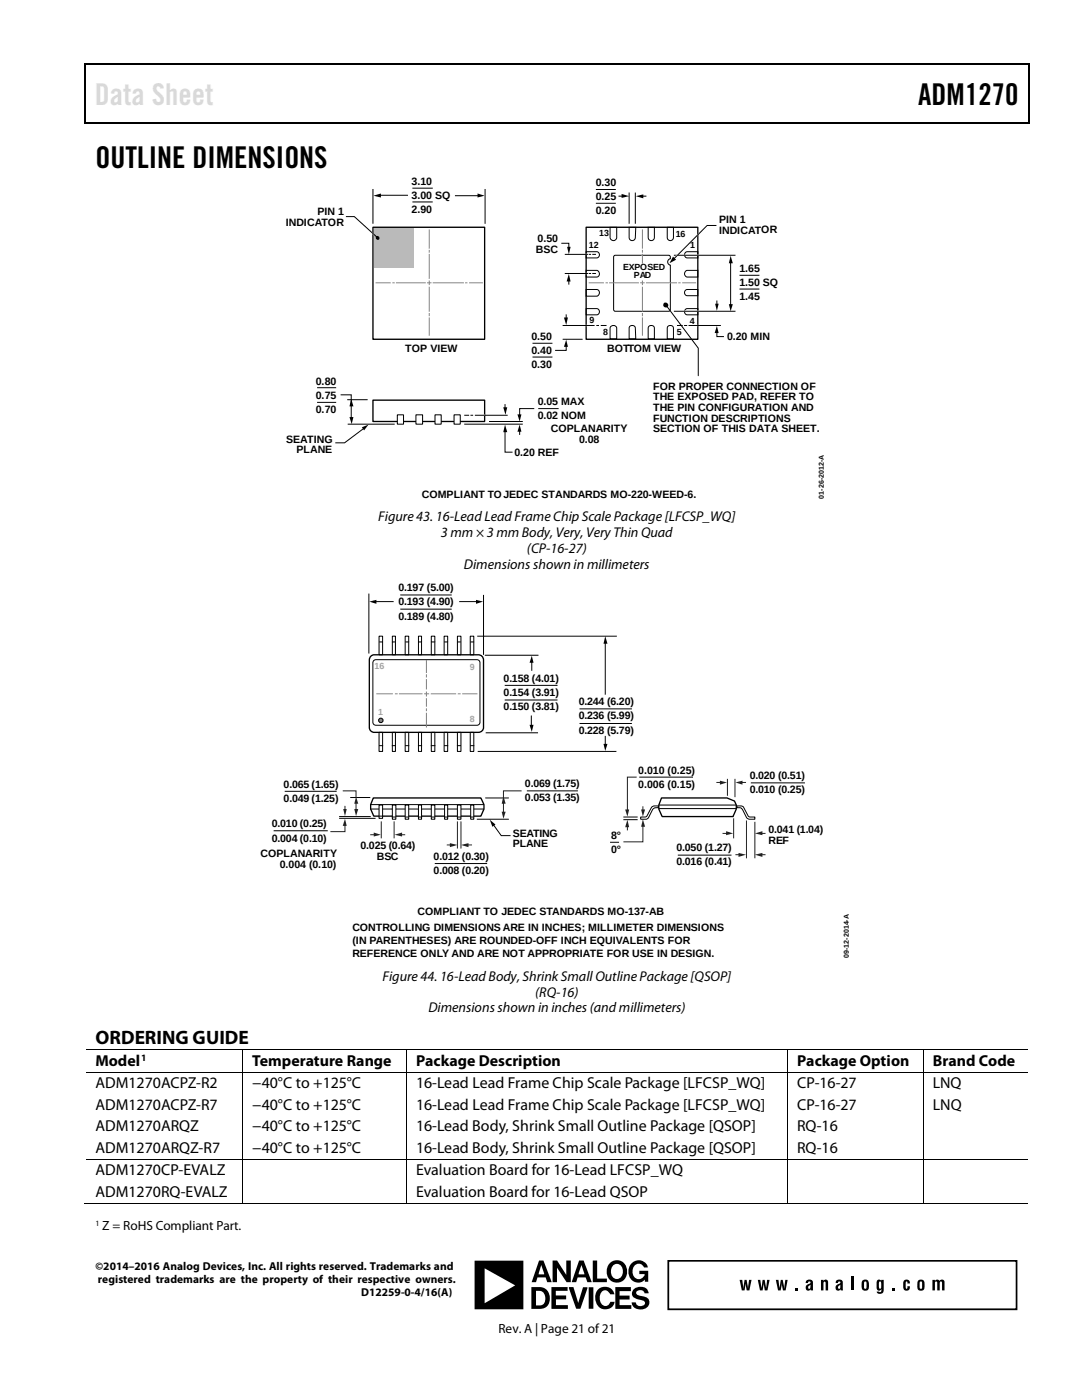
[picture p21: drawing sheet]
<svg xmlns="http://www.w3.org/2000/svg" width="216mm" height="279mm" viewBox="0 0 216 279" stroke-linecap="round" stroke-linejoin="round" font-family="sans-serif">
<defs><g id="words">
<g font-size="6">
<text x="183.2" y="20.9">ADM1270</text>
<text x="19" y="33.6">OUTLINE DIMENSIONS</text>
</g>
<text font-size="3.9" x="19" y="208.4">ORDERING GUIDE</text>
<g font-size="3.2">
<text x="19" y="212.7">Model</text>
<text x="50.3" y="212.7">Temperature Range</text>
<text x="83" y="212.7">Package Description</text>
<text x="159" y="212.7">Package Option</text>
<text x="186.1" y="212.7">Brand Code</text>
<text x="19" y="217.2">ADM1270ACPZ-R2</text>
<text x="19" y="221.5">ADM1270ACPZ-R7</text>
<text x="50.3" y="217.2">−40°C to +125°C</text>
<text x="50.3" y="221.5">−40°C to +125°C</text>
<text x="83" y="217.2">16-Lead Lead Frame Chip Scale Package [LFCSP_WQ]</text>
<text x="83" y="221.5">16-Lead Lead Frame Chip Scale Package [LFCSP_WQ]</text>
<text x="159" y="217.2">CP-16-27</text>
<text x="159" y="221.5">CP-16-27</text>
<text x="186.1" y="221.5">LNQ</text>
<text x="186.1" y="217.2">LNQ</text>
<text x="19" y="225.8">ADM1270ARQZ</text>
<text x="50.3" y="225.8">−40°C to +125°C</text>
<text x="83" y="225.8">16-Lead Body, Shrink Small Outline Package [QSOP]</text>
<text x="159" y="225.8">RQ-16</text>
<text x="19" y="230.1">ADM1270ARQZ-R7</text>
<text x="50.3" y="230.1">−40°C to +125°C</text>
<text x="83" y="230.1">16-Lead Body, Shrink Small Outline Package [QSOP]</text>
<text x="159" y="230.1">RQ-16</text>
<text x="19" y="234.6">ADM1270CP-EVALZ</text>
<text x="19" y="238.9">ADM1270RQ-EVALZ</text>
<text x="83" y="238.9">Evaluation Board for 16-Lead QSOP</text>
<text x="83" y="234.6">Evaluation Board for 16-Lead LFCSP_WQ</text>
</g>
<g font-size="2.8">
<text x="75.5" y="104">Figure 43. 16-LeadLeadFrame ChipScale Package [LFCSP_WQ]</text>
<text x="88" y="107.1">3 mm × 3 mm Body, Very, Very Thin Quad</text>
<text x="92.6" y="113.5">Dimensions shown in millimeters</text>
<text x="105.2" y="110.3">(CP-16-27)</text>
<text x="76.3" y="195.7">Figure 44. 16-Lead Body, ShrinkSmall Outline Package [QSOP]</text>
<text x="85.5" y="202.1">Dimensions shown in inches (and millimeters)</text>
<text x="106.8" y="198.9">(RQ-16)</text>
</g>
<g font-size="2.7">
<text x="20.4" y="245.5">Z = RoHS Compliant Part.</text>
<text x="99.4" y="266">Rev. A | Page 21 of 21</text>
</g>
<g font-size="2.3">
<text x="19" y="253.5">©2014–2016 Analog Devices, Inc. All rights reserved. Trademarks and</text>
<text x="19.5" y="256.1">registered trademarks are the property of their respective owners.</text>
<text x="72.1" y="258.7">D12259-0-4/16(A)</text>
</g>
<g font-size="2.1">
<text x="82.1" y="36.8">3.10</text>
<text x="82.1" y="39.7">3.00 SQ</text>
<text x="118.9" y="37.1">0.30</text>
<text x="118.9" y="39.9">0.25</text>
<text x="57" y="45.1">INDICATOR</text>
<text x="63.3" y="43">PIN 1</text>
<text x="82.1" y="42.5">2.90</text>
<text x="118.9" y="42.8">0.20</text>
<text x="143.5" y="44.5">PIN 1</text>
<text x="143.5" y="46.6">INDICATOR</text>
<text x="106.9" y="50.4">BSC</text>
<text x="107.3" y="48.3">0.50</text>
<text x="147.5" y="54.2">1.65</text>
<text x="147.5" y="57">1.50 SQ</text>
<text x="147.5" y="59.9">1.45</text>
<text x="80.8" y="70.2">TOP VIEW</text>
<text x="106" y="67.8">0.50</text>
<text x="106" y="70.6">0.40</text>
<text x="121.2" y="70.2">BOTTOM VIEW</text>
<text x="145.1" y="67.9">0.20 MIN</text>
<text x="63" y="76.8">0.80</text>
<text x="106" y="73.5">0.30</text>
<text x="130.3" y="77.8">FOR PROPER CONNECTION OF</text>
<text x="63" y="79.6">0.75</text>
<text x="63" y="82.4">0.70</text>
<text x="107.3" y="80.9">0.05 MAX</text>
<text x="107.3" y="83.7">0.02 NOM</text>
<text x="130.3" y="79.9">THE EXPOSED PAD, REFER TO</text>
<text x="130.3" y="82">THE PIN CONFIGURATION AND</text>
<text x="57.1" y="88.4">SEATING</text>
<text x="109.9" y="86.2">COPLANARITY</text>
<text x="115.5" y="88.4">0.08</text>
<text x="130.3" y="84.2">FUNCTION DESCRIPTIONS</text>
<text x="130.3" y="86.3">SECTION OF THIS DATA SHEET.</text>
<text x="59.2" y="90.5">PLANE</text>
<text x="102.7" y="91">0.20 REF</text>
<text x="84.2" y="99.4">COMPLIANT TOJEDEC STANDARDS MO-220-WEED-6.</text>
<text x="79.5" y="118">0.197 (5.00)</text>
<text x="79.5" y="120.8">0.193 (4.90)</text>
<text x="79.5" y="123.6">0.189 (4.80)</text>
<text x="100.5" y="136.1">0.158 (4.01)</text>
<text x="100.5" y="138.9">0.154 (3.91)</text>
<text x="100.5" y="141.7">0.150 (3.81)</text>
<text x="115.5" y="143.6">0.236 (5.99)</text>
<text x="115.5" y="140.7">0.244 (6.20)</text>
<text x="115.5" y="146.4">0.228 (5.79)</text>
<text x="127.4" y="154.4">0.010 (0.25)</text>
<text x="149.6" y="155.5">0.020 (0.51)</text>
<text x="56.6" y="160">0.049 (1.25)</text>
<text x="56.6" y="157.2">0.065 (1.65)</text>
<text x="104.8" y="157.1">0.069 (1.75)</text>
<text x="104.8" y="159.9">0.053 (1.35)</text>
<text x="127.4" y="157.3">0.006 (0.15)</text>
<text x="149.6" y="158.3">0.010 (0.25)</text>
<text x="54.2" y="165.1">0.010 (0.25)</text>
<text x="54.2" y="168">0.004 (0.10)</text>
<text x="102.3" y="167">SEATING</text>
<text x="121.9" y="167.5">8°</text>
<text x="153.3" y="166.3">0.041 (1.04)</text>
<text x="52" y="171.1">COPLANARITY</text>
<text x="55.8" y="173.2">0.004 (0.10)</text>
<text x="71.9" y="169.5">0.025 (0.64)</text>
<text x="75.2" y="171.6">BSC</text>
<text x="86.5" y="171.6">0.012 (0.30)</text>
<text x="102.3" y="169.1">PLANE</text>
<text x="121.9" y="170.3">0°</text>
<text x="135" y="169.9">0.050 (1.27)</text>
<text x="135" y="172.7">0.016 (0.41)</text>
<text x="153.3" y="168.4">REF</text>
<text x="86.5" y="174.5">0.008 (0.20)</text>
<text x="70.3" y="185.8">CONTROLLING DIMENSIONS ARE IN INCHES; MILLIMETER DIMENSIONS</text>
<text x="83.3" y="182.5">COMPLIANT TO JEDEC STANDARDS MO-137-AB</text>
<text x="70.3" y="188.3">(IN PARENTHESES) ARE ROUNDED-OFF INCH EQUIVALENTS FOR</text>
<text x="70.3" y="190.9">REFERENCE ONLY AND ARE NOT APPROPRIATE FOR USE IN DESIGN.</text>
</g>
<text font-size="1.9" x="28.2" y="211.7">1</text>
<g font-size="1.8">
<text x="119.6" y="47.2">13</text>
<text x="134.9" y="47.2">16</text>
<text x="117.5" y="49.5">12</text>
<text x="124.3" y="53.9">EXPOSED</text>
<text x="137.7" y="49.5">1</text>
<text x="126.5" y="55.5">PAD</text>
<text x="117.6" y="64.5">9</text>
<text x="137.7" y="64.6">4</text>
<text x="120.4" y="66.9">8</text>
<text x="135" y="66.9">5</text>
</g>
<g font-size="1.8" fill="#a1a1a1">
<text x="74.7" y="133.5">16</text>
<text x="93.8" y="133.7">9</text>
<text x="75.4" y="142.7">1</text>
<text x="93.7" y="144.1">8</text>
</g>
<text font-size="1.6" x="19" y="244.6">1</text>
<g font-size="1.4">
<text x="164.4" y="99.5" transform="rotate(-90 164.4 99.5)">01-26-2012-A</text>
<text x="169.4" y="191.2" transform="rotate(-90 169.4 191.2)">09-12-2014-A</text>
</g>
</g></defs>
<path d="M16.9 12.7h.2v1h-.2zM16.9 12.7h.2v.3h-.2zM82.5 12.7h.3v.3h-.3zM205.1 12.7h.3v1h-.3zM205.1 12.7h.3v.3h-.3zM16.9 24.4h.2v.2h-.2zM82.3 24.4h.2v.2h-.2zM205.1 24.4h.3v.2h-.3z" fill="#000"/>
<path d="M17 13.7v10.7M17.1 12.8h65.4M82.8 12.8h122.3M205.2 13.7v10.7M17.1 24.5h188" fill="none" stroke="#000" stroke-width=".25"/>
<path d="M82.3 37.6h4.1M118.9 37.8h4M82.3 40.3h4.1M118.9 40.6h4M147.6 54.9h3.9M147.6 57.7h3.9" fill="none" stroke="#000" stroke-width=".2"/>
<path d="M74.6 45.4h8v8h-8z" fill="#b5b7b8"/>
<g fill="none" stroke="#000" stroke-width=".2">
<path d="M74.4 37.8v6.8M75.7 39h5.7M90.8 39.1h4.8M96.8 37.8v6.8M123.4 39.1h.9M125.5 38.5v6.1M126.8 38.5v6.1M128.1 39.1h.9M69 43.2h1.7l4.7 4.3M112 48.5h1.5v1M112.8 54.6h4.4M112.8 50.8h4.4"/>
<path d="M113.5 55.9v.9M117 57.8h2.1a.68 .68 0 0 1 .5 .6 .68 .68 0 0 1-.5 .7h-2.1zM117 54h2.1a.69 .69 0 0 1 .5 .6 .69 .69 0 0 1-.5 .7h-2.1zM117 50.2h2.1a.63 .63 0 0 1 .5 .7 .63 .63 0 0 1-.5 .6h-2.1zM117.6 54.6h.2M117.6 50.8h.2M118.3 54.6h.5M118.3 50.8h.5M121.7 45.4h1.4v2a.66 .66 0 0 1-.7 .6 .66 .66 0 0 1-.7-.6zM125.5 45.4h1.4l-.1 2a.62 .62 0 0 1-.6 .6 .62 .62 0 0 1-.7-.6zM129.3 45.4h1.3v2a.62 .62 0 0 1-.6 .6 .62 .62 0 0 1-.7-.6zM133.1 45.4h1.3v2a.62 .62 0 0 1-.6 .6 .62 .62 0 0 1-.7-.6z"/>
<path d="M134.5 50.9h12.3M136.8 54.2l.3-.2h2.1v1.3h-2.1a.68 .68 0 0 1-.3-1.1zM136.9 57.9l2.3-.1v1.2h-2.1a.64 .64 0 0 1-.5-.5 .64 .64 0 0 1 .3-.6zM136.9 50.3l2.3-.1v1.3h-2.1a.64 .64 0 0 1-.5-.5 .64 .64 0 0 1 .3-.7zM145.8 52.3v8.7M68 78.8h2.1v2.1M106.3 68.5h3.9M106.3 71.3h3.9M112.3 67.7h3.9M113 69v.9h-2.2M113 62.7v.9M117 61.6h2.1a.63 .63 0 0 1 .5 .6 .63 .63 0 0 1-.5 .6h-2.1z"/>
<path d="M122 65.1l.4-.1a.58 .58 0 0 1 .7 .5v2.1h-1.4v-2.1zM125.7 65.1l.2-.1a.62 .62 0 0 1 .9 .5l.1 2.1h-1.4v-2.1zM129.5 65.1l.2-.1a.62 .62 0 0 1 .9 .5v2.1h-1.3v-2.1zM133.3 65.1l.2-.1a.62 .62 0 0 1 .9 .5v2.1h-1.3v-2.1zM134.5 62.1h12.3M136.9 61.7l2.3-.1v1.2h-2.1a.64 .64 0 0 1-.5-.5 .64 .64 0 0 1 .3-.6zM69.4 84.7h9.4M70.1 80.8v2.7M72.6 85.4l-3.8 3h-1.9M92.6 84.7h11.7M97.7 84.1h6.5M100.8 86v4.2h1.5"/>
<path d="M100.8 80.7v.8M103.7 85.9v.8M106.6 81.5h-2.9v1.5M107.4 81.5h4.1"/>
</g>
<path d="M74.4 45.4h22.3v22.3h-22.3zM117 45.4h22.2v22.3h-22.2zM74.4 79.9h22.3v4.2h-22.3z" fill="none" stroke="#000" stroke-width=".27"/>
<g fill="#000">
<path d="M74.5 39.1l1.5-.5v.8zM95.3 38.6l1.4 .5-1.4 .3zM124 38.7l1.5 .4-1.5 .4zM126.9 39.1l1.5-.3v.8zM113.5 54.7l.4 1.5h-.8zM113.2 49.3h.7l-.4 1.5zM145.8 51l.4 1.5h-.8zM112.5 63.4h.8l-.3 1.5zM113 67.8l.3 1.4h-.8zM145.4 60.7h.8l-.4 1.4zM70.1 79.6l.4 1.5h-.8zM69.7 83.2h.8l-.3 1.5z"/>
<path d="M72.2 85.3l1.3-.6-.9 1.2zM100.4 81.3h.8l-.3 1.5zM100.8 84.7l.4 1.5h-.8zM103.7 84.7l.3 1.5h-.8zM103.2 82.7h.8l-.3 1.4z"/>
<circle cx="75.4" cy="47.5" r=".37"/>
</g>
<path d="M74.2 46.4l.5 .5M116.8 54.6h.4M116.8 50.8h.4M128.2 57.7v.3M136.1 50.9h3.7M136.2 62.1h3.7" fill="none" stroke="#fff" stroke-width=".27"/>
<g fill="#fff" stroke="#000" stroke-width=".2">
<path d="M79.3 82.8h1.2v1.8h-1.2z"/>
<path d="M83 82.8h1.3v1.8h-1.3z"/>
<path d="M86.8 82.8h1.2v1.8h-1.2z"/>
<path d="M90.6 82.8h1.2v1.8h-1.2z"/>
</g>
<g fill="none" stroke="#000" stroke-width=".2">
<path d="M122.6 51l10.8-.1 .3 .2 .1 .6a.63 .63 0 0 0-.6 .6 .63 .63 0 0 0 .6 .6v8.9l-.2 .3h-10.8h-.2l-.2-.3v-10.5zM143 45h-1.9l-6.7 6.7M63.3 77.4h3.8M69.3 79.8h4.1M112.3 65h6.3M119 65h.5M119.9 65h1.1M132.9 60.9l6.4 8.6v5.5M135.1 65h1.1M136.5 65h.6M137.4 65h6.4M143 66.2v1h1.5"/>
<path d="M143 60.1v.8M63.3 80.3h3.8M92.6 82.9h1M93.9 82.9h.5M94.8 82.9h6.5M74.6 131.8l.4-.1h20.2a.6 .6 0 0 1 .6 .6v11.8a.6 .6 0 0 1-.6 .6h-20.2a.6 .6 0 0 1-.6-.6v-11.8zM75.6 127h.7v3.7h-.7zM75.7 128.1h.6M78.3 127h.6v3.7h-.6zM78.3 128.1h.6M80.8 127h.8v3.7h-.8zM80.9 128.1h.7"/>
<path d="M83.5 127h.6v3.7h-.6zM83.5 128.1h.6M86.1 127h.7v3.7h-.7zM86.1 128.1h.7M88.6 127h.7v3.7h-.7zM88.7 128.1h.6M91.3 127h.7v3.7h-.7zM91.3 128.1h.6M93.8 127h.7v3.7h-.7zM93.9 128.1h.6M95.3 127h27.7M96.8 130.8h10.5"/>
<path d="M56.9 157.9h10.2M70 159.2h3.8M75.6 146.2h.7v3.8h-.7zM75.7 148.8h.6M78.3 146.2h.6v3.8h-.6zM78.3 148.8h.6M80.8 146.2h.8v3.8h-.8zM80.9 148.8h.7M83.5 146.2h.6v3.8h-.6zM83.5 148.8h.6M86.1 146.2h.7v3.8h-.7zM86.1 148.8h.7"/>
<path d="M88.6 146.2h.7v3.8h-.7zM88.7 148.8h.6M91.3 146.2h.7v3.8h-.7zM91.3 148.8h.6M93.8 146.2h.7v3.8h-.7zM93.9 148.8h.6M95.4 150h27.5M96.9 159.3h4.5M97 146.2h10.3M105.2 157.8h10M127.7 155.1h10.5M149.9 156.2h10.6"/>
<path d="M54.7 165.8h10.6M67.8 163.3h7M67.8 163h6.1M74 161.5h22.5M74 160.6h22.5M86.9 172.3h10.2M95.2 163.5h6.2M121.8 168.1h1.6M124.5 163.6h2.6M124.5 163.1h2.6M127.8 163.1h.9l.4-.2 .9-1.7a1.22 1.22 0 0 1 1.4-.4v.4a1.03 1.03 0 0 0-1.2 .3l-.9 1.9-.4 .1h-1.1zM131.5 160.7h15.3"/>
<path d="M131.5 161.4h15.3M135.3 170.7h10.6M147 160.8l1.3 .2 1 1.9 .4 .2h.9v.4h-1l-.5-.1-1.1-2-.1-.2h-.9z"/>
</g>
<path d="M122.7 56.5h.2M128.1 51.1v.3M133.3 56.5h.3M139.5 46.6l-5 5M116.7 65h.4M128.1 61.7v.2M138.9 65h.4M96.4 82.9h.4" fill="none" stroke="#fff" stroke-width=".27"/>
<g fill="#000">
<path d="M134.3 51.2l.6 .6-1.3 .7zM142.7 60.6h.7l-.4 1.4zM143 65l.4 1.5h-.8z"/>
<circle cx="132.8" cy="60.9" r=".5"/>
</g>
<g fill="none" stroke="#808285" stroke-width=".2">
<path d="M75 56.4h2.9M78.4 56.4h.3M79.1 56.4h5.8M85.3 56.4h.7M85.6 45.9v3.6M85.6 50v.3M85.6 50.8v4.8M85.6 56.1v.7M85.6 57.3v4.8M86.4 56.4h6.1M92.9 56.4h.3M93.7 56.4h2.6"/>
<path d="M117.6 56.4h2.8M120.9 56.4h.3M121.6 56.4h5.8M127.8 56.4h.7M128.2 45.9v3.6M128.2 50v.3M128.2 50.8v1.7M128.2 56.1v.7M128.2 57.3v4.8M129 56.4h6M135.4 56.4h.3M136.2 56.4h2.6"/>
<path d="M85.6 62.6v.4M85.6 63.4v3.5M128.2 62.6v.4M128.2 63.4v3.5"/>
</g>
<path d="M74 131l.7-.3h20.7a1.02 1.02 0 0 1 1.1 1v13.5a1 1 0 0 1-1.1 1h-20.7a.98 .98 0 0 1-1-1v-13.5zM74.5 159.3h21.5l.6 1.3v.9l-.6 1.4h-21.4l-.6-1.4v-.9zM132 159.3h13.1l1.5 .6a2.72 2.72 0 0 1-.3 3.1h-14.1a2.98 2.98 0 0 1-.2-3.7z" fill="none" stroke="#000" stroke-width=".27"/>
<g fill="#fff" stroke="#000" stroke-width=".2">
<path d="M75.6 160.7h.7v2.6h-.7z"/>
<path d="M78.3 160.7h.7v2.8h-.7z"/>
<path d="M80.8 160.7h.8v2.8h-.8z"/>
<path d="M83.5 160.7h.6v2.8h-.6z"/>
<path d="M86.1 160.7h.7v2.8h-.7z"/>
<path d="M88.7 160.7h.6v2.8h-.6z"/>
<path d="M91.3 160.7h.7v2.8h-.7z"/>
<path d="M93.9 160.7h.6v2.8h-.6z"/>
</g>
<g fill="none" stroke="#000" stroke-width=".2">
<path d="M73.6 118.6v11.7M80 118.7h10M96.5 118.8v11.8M80 121.6h10M100.8 136.8h10.3M100.8 139.7h10.3M115.7 141.5h10.3M115.7 144.4h10.3M75.7 162.9h.6M78.3 163.1h.6M80.9 163.1h.6M83.5 163.1h.6"/>
<path d="M86.1 163.1h.6M88.7 163.1h.6M91.4 163.1h.5M93.9 163.1h.6M98.4 164.6l1.6 2.2h1.9"/>
</g>
<path d="M97.7 163.6l1.2 1-.7 .4z" fill="#000"/>
<circle cx="76" cy="143.8" r=".45" fill="#818181"/>
<g fill="none" stroke="#000" stroke-width=".2">
<path d="M74.8 120.1h3.8M91.6 120.1h3.6M106.1 132v1.9M120.8 128.2v10.4M106 142.8v2.1M120.8 146.9v1.8"/>
<circle cx="76" cy="143.8" r=".45"/>
</g>
<path d="M73.7 120.1l1.4-.4v.8zM95 119.7l1.4 .4-1.4 .4zM106.1 130.9l.4 1.4h-.8zM120.8 127l.4 1.5h-.8zM105.7 144.7h.8l-.4 1.4zM120.4 148.5h.8l-.4 1.4z" fill="#000"/>
<path d="M68.4 157.8h2.6v1.4M71 160.1v1.6" fill="none" stroke="#221f1f" stroke-width=".2"/>
<g fill="#221f1f">
<path d="M71 159l.5 1.4h-.8z"/>
<path d="M70.7 161.5h.8l-.5 1.4z"/>
</g>
<path d="M68.8 160.9v.8" fill="none" stroke="#221f1f" stroke-width=".2"/>
<path d="M68.5 161.5h.7l-.4 1.4z" fill="#221f1f"/>
<path d="M68.8 164.6v1.4h-2.9" fill="none" stroke="#221f1f" stroke-width=".2"/>
<path d="M68.8 163.4l.4 1.4h-.8z" fill="#221f1f"/>
<path d="M89.2 168.6h.8M91.3 164v5.2M92 164v5.2" fill="none" stroke="#221f1f" stroke-width=".2"/>
<path d="M89.8 168.3l1.5 .3-1.5 .5z" fill="#221f1f"/>
<path d="M93.2 168.6h1" fill="none" stroke="#221f1f" stroke-width=".2"/>
<path d="M92 168.6l1.5-.3v.8z" fill="#221f1f"/>
<path d="M73.9 166.6h.9M76.1 164v3.2M78.6 164v3.2" fill="none" stroke="#221f1f" stroke-width=".2"/>
<path d="M74.6 166.1l1.4 .5-1.4 .3z" fill="#221f1f"/>
<path d="M80 166.6h.8" fill="none" stroke="#221f1f" stroke-width=".2"/>
<path d="M78.7 166.6l1.5-.5v.8z" fill="#221f1f"/>
<path d="M104.1 157.8h-3.6v1.8M100.5 160.1v2.2" fill="none" stroke="#221f1f" stroke-width=".2"/>
<g fill="#221f1f">
<path d="M100.5 158.9l.4 1.5h-.8z"/>
<path d="M100.1 162h.8l-.4 1.4z"/>
</g>
<path d="M125.2 164.8v.8" fill="none" stroke="#221f1f" stroke-width=".2"/>
<path d="M125.2 163.6l.3 1.5h-.8z" fill="#221f1f"/>
<path d="M127 155.1h-1.8v6.7" fill="none" stroke="#221f1f" stroke-width=".2"/>
<path d="M124.7 161.5h.8l-.3 1.5z" fill="#221f1f"/>
<path d="M128.3 161v.8" fill="none" stroke="#221f1f" stroke-width=".2"/>
<path d="M127.9 161.5h.8l-.4 1.5z" fill="#221f1f"/>
<path d="M128.3 164.7v3.3h-3.9" fill="none" stroke="#221f1f" stroke-width=".2"/>
<path d="M128.3 163.5l.4 1.5h-.8z" fill="#221f1f"/>
<path d="M146.7 170.6h.9M148.9 163.8v7.4M150.6 164.1v7.1" fill="none" stroke="#221f1f" stroke-width=".2"/>
<path d="M147.4 170.2l1.5 .4-1.5 .4z" fill="#221f1f"/>
<path d="M144.2 166.3h1M146.4 163.4v3.8" fill="none" stroke="#221f1f" stroke-width=".2"/>
<path d="M144.9 165.9l1.4 .4-1.4 .4z" fill="#221f1f"/>
<path d="M151.9 166.3h.8" fill="none" stroke="#221f1f" stroke-width=".2"/>
<path d="M150.6 166.3l1.5-.4v.8z" fill="#221f1f"/>
<path d="M151.9 170.6h.8" fill="none" stroke="#221f1f" stroke-width=".2"/>
<path d="M150.6 170.6l1.5-.4v.8z" fill="#221f1f"/>
<path d="M145.2 155.5v3.2M146.7 155.5v3.5M147.9 156.2h1" fill="none" stroke="#221f1f" stroke-width=".2"/>
<path d="M146.7 156.2l1.5-.4v.8z" fill="#221f1f"/>
<path d="M142.9 156.2h1" fill="none" stroke="#221f1f" stroke-width=".2"/>
<path d="M143.6 155.8l1.5 .4-1.5 .4z" fill="#221f1f"/>
<g fill="none" stroke="#808184" stroke-width=".2">
<path d="M75.2 138.5h3.1M78.9 138.5h.4M79.7 138.5h4.5M84.7 138.5h.8M85.1 131.8v2.4M85.1 134.7v.4M85.1 135.6v1.9M85.1 138.1v.8M85.1 139.4v1.5M86.1 138.5h4.8M91.4 138.5h.4M92.3 138.5h2.9"/>
<path d="M85.1 141.5v.3M85.1 142.4v2.7"/>
</g>
<g fill="none" stroke="#000" stroke-width=".2">
<path d="M17.1 209.5h31.2M17.1 214h31.2M48.4 209.5v4.4M48.4 214.1v17.2M48.5 209.5h32.5M48.5 214h32.5M81.1 209.5v4.4M81.1 214.1v17.2M81.2 209.5h75.9M81.2 214h75.9M157.1 209.5v4.4M157.1 214.1v17.2"/>
<path d="M157.2 209.5h26.9M157.2 214h26.9M184.2 209.5v4.4M184.2 214.1v17.2M184.3 209.5h20.8M184.3 214h20.8M17.1 231.4h31.2M48.4 231.4v8.6M48.5 231.4h32.5M81.1 231.4v8.6M81.2 231.4h75.9M157.1 231.4v8.6"/>
<path d="M157.2 231.4h26.9M184.2 231.4v8.6M184.3 231.4h20.8M16.9 240.1h31.4M48.5 240.1h32.5M81.2 240.1h75.9M157.2 240.1h26.9M184.3 240.1h20.8"/>
</g>
<g fill="#000">
<path d="M48.3 209.4h.2v.1h-.2zM48.3 213.9h.2v.2h-.2zM81 209.4h.2v.1h-.2zM81 213.9h.2v.2h-.2zM157.1 209.4h.1v.1h-.1zM157.1 213.9h.1v.2h-.1zM184.1 209.4h.2v.1h-.2zM184.1 213.9h.2v.2h-.2zM48.3 231.3h.2v.1h-.2zM81 231.3h.2v.1h-.2zM157.1 231.3h.1v.1h-.1zM184.1 231.3h.2v.1h-.2z"/>
<path d="M48.3 240h.2v.2h-.2zM81 240h.2v.2h-.2zM147.6 255.4h.5l.2 1.8 .3-1.8h.4l.3 1.8 .2-1.8h.5l-.5 2.1h-.5l-.2-1.4-.2 1.4h-.6zM151.2 255.4h.5l.2 1.8 .3-1.8h.4l.3 1.8 .2-1.8h.5l-.5 2.1h-.5l-.2-1.4-.2 1.4h-.6zM154.8 255.4h.5l.2 1.8 .3-1.8h.4l.3 1.8 .2-1.8h.5l-.4 2.1h-.6l-.2-1.4-.2 1.4h-.6zM157.1 240h.1v.2h-.1zM158.6 257h.5v.5h-.5zM163.8 255.4h.5v.3a.48 .48 0 0 1 .4-.3 .48 .48 0 0 1 .5 .2v1.9h-.5v-1.6l-.2-.1-.2 .2v1.5h-.5zM169.8 254.7h.5v2.8h-.5zM178.1 257h.5v.5h-.5zM180.4 255.5a.69 .69 0 0 1 .8-.1 .69 .69 0 0 1 .4 .7h-.5l-.1-.3h-.2v1.4h.2l.1-.5h.5a.69 .69 0 0 1-.7 .9 .69 .69 0 0 1-.7-.8l.1-1zM184.1 240h.2v.2h-.2z"/>
<path d="M186.1 255.4h.5v.3l.3-.3h.3l.3 .3a.54 .54 0 0 1 .5-.3 .54 .54 0 0 1 .5 .4v1.7h-.5v-1.6l-.3-.2-.2 .2v1.6h-.5v-1.6l-.2-.2-.2 .2v1.6h-.5z"/>
<path d="M110.3 251.6h.9l1.8 2.8v-2.8h.9v4.3h-.8l-2-2.9v2.9h-.8zM118.3 251.6h.9v3.6h1.9v.7h-2.8zM115.6 251.6h.9l1.6 4.3h-.9l-.3-1h-1.6l-.3 1h-.9zM107.6 251.6h.8l1.7 4.3h-.9l-.3-1h-1.7l-.2 1h-.9zM121.8 252a2.11 2.11 0 0 1 2.6-.1 2.11 2.11 0 0 1 .7 2.5 2.08 2.08 0 0 1-2.7 1.5 2.08 2.08 0 0 1-1.3-2.8zM126.2 252a1.87 1.87 0 0 1 3.1 .9h-.8a1.14 1.14 0 0 0-1.2-.7 1.14 1.14 0 0 0-1 1 1.36 1.36 0 0 0 .3 1.7 1.36 1.36 0 0 0 1.7 0l.3-.6h-1v-.7h1.7v2.2h-.6v-.4a1.92 1.92 0 0 1-2.3 .4 1.92 1.92 0 0 1-1-2.1l.3-1.2zM94.7 251.6h9.7v9.7h-9.7zM113.5 256.9h.9l1 3.1 .9-3.1h.9l-1.4 4.3h-.8zM122.8 256.9h3.1v.8h-2.3v.9h2v.7h-2v1.2h2.4v.7h-3.2zM110 256.9h3.3v.7h-2.4v.9h2.1v.8h-2.1v1.2h2.4v.7h-3.3zM106 256.9h1.7a2.22 2.22 0 0 1 2 1.9 2.22 2.22 0 0 1-1.4 2.3l-2.3 .1zM117.5 256.9h.9v4.3h-.9zM119.4 257.3a1.92 1.92 0 0 1 3.2 1h-.8l-.2-.2a.99 .99 0 0 0-1.1-.6 .99 .99 0 0 0-.8 .9 1.68 1.68 0 0 0 1.1 2.2 1.1 1.1 0 0 0 1-.8h.8a1.92 1.92 0 0 1-1.9 1.5 1.92 1.92 0 0 1-1.8-1.6 2.49 2.49 0 0 1 .5-2.4zM126.5 257.2a1.72 1.72 0 0 1 2.9 .9h-.8a.91 .91 0 0 0-.8-.6 .91 .91 0 0 0-.9 .5 1.1 1.1 0 0 0 1.3 .7 1.3 1.3 0 0 1 1.4 1.1 1.3 1.3 0 0 1-1.2 1.5 1.69 1.69 0 0 1-2.4-1.4h.9a.96 .96 0 0 0 .8 .8 .96 .96 0 0 0 1-.6 1.05 1.05 0 0 0-1.2-.8 1.21 1.21 0 0 1-1.3-.7 1.21 1.21 0 0 1 .3-1.4zM116 252.5l-.5 1.8h1.1zM108 252.5l-.5 1.8h1.1zM122.2 252.7a1.6 1.6 0 0 0 .9 2.6 1.55 1.55 0 0 0 1.2-1.5 1.55 1.55 0 0 0-1.2-1.6l-.5 .2zM96.7 253.1v7l6.1-3.6zM107 257.6v2.9a1.32 1.32 0 0 0 1.8-1 1.5 1.5 0 0 0-1.8-1.9z"/>
<path d="M160.9 255.6a.74 .74 0 0 1 .8-.3 .74 .74 0 0 1 .5 .7v1.5h-.4v-.2a.57 .57 0 0 1-.9 .2 .57 .57 0 0 1-.1-.8l.9-.7-.2-.3-.2 .1-.1 .3h-.4zM161.3 256.7v.4l.2 .1 .2-.1v-.7z"/>
<path d="M166.9 255.6a.73 .73 0 0 1 .8-.3 .73 .73 0 0 1 .5 .7v1.5h-.4l-.1-.2a.6 .6 0 0 1-.9 .1 .6 .6 0 0 1 .1-1l.8-.4-.2-.3-.2 .1-.1 .3h-.5zM167.3 256.7l-.1 .4 .2 .1 .2-.1 .1-.7z"/>
<path d="M172.1 255.6a.74 .74 0 0 1 .8-.2 .74 .74 0 0 1 .5 .8 1.04 1.04 0 0 1-.7 1.4l-.4-.1a1.95 1.95 0 0 1-.2-1.9zM172.5 255.8l-.1 1.3 .3 .1 .2-.1v-1.1l-.1-.2z"/>
<path d="M175 255.5l.2-.1a.47 .47 0 0 1 .6 .3v-.3h.5v2.3a.73 .73 0 0 1-.7 .5 .73 .73 0 0 1-.7-.4h.9l.1-.5a.53 .53 0 0 1-.7 .2 .53 .53 0 0 1-.3-.6zM175.4 255.8v1l.2 .4 .2-.2v-1v-.2z"/>
<path d="M183.2 255.6a.74 .74 0 0 1 .9-.2 .74 .74 0 0 1 .4 .8 1.05 1.05 0 0 1-.7 1.4l-.4-.1a1.53 1.53 0 0 1-.3-1.7zM183.6 255.8l-.1 1.3 .3 .1 .2-.1v-1.1l-.1-.2z"/>
</g>
<path d="M133.4 251.6h69.4v9.7h-69.4z" fill="none" stroke="#000" stroke-width=".35"/>
<use href="#words"/>
</svg>
